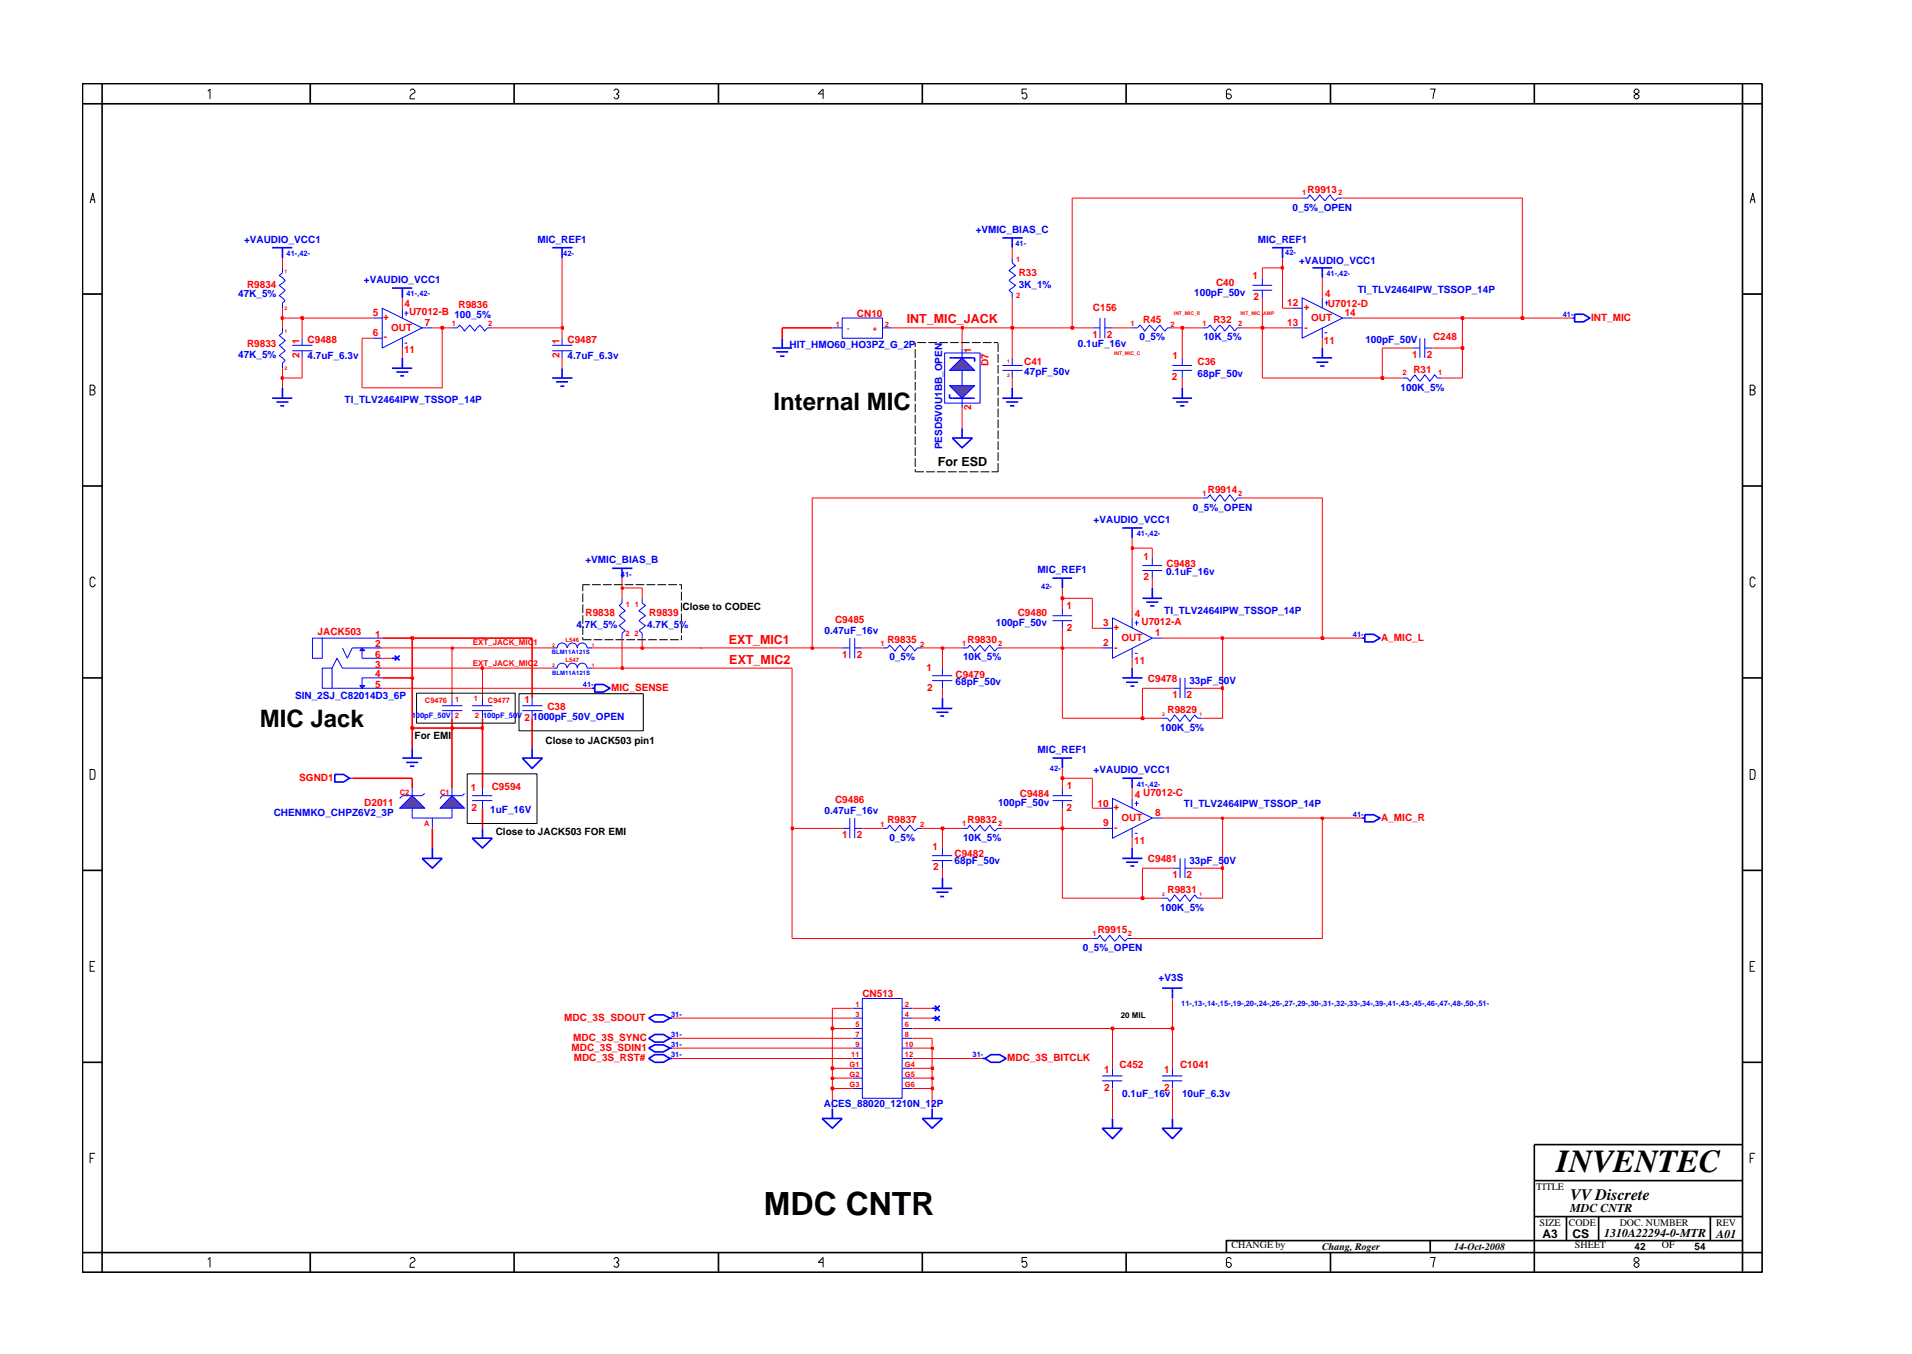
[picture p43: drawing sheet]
<svg xmlns="http://www.w3.org/2000/svg" width="297mm" height="210mm" viewBox="0 0 297 210" stroke-linecap="round" stroke-linejoin="round" font-family="sans-serif">
<defs><g id="words">
<g font-size="5">
<text x="241.8" y="182">INVENTEC</text>
<text x="118.7" y="188.7">MDC CNTR</text>
</g>
<g font-size="3.7">
<text x="120.2" y="63.6">Internal MIC</text>
<text x="40.4" y="112.9">MIC Jack</text>
</g>
<text font-size="2.5" x="244" y="186.3">VV Discrete</text>
<g font-size="1.9" fill="#f00">
<text x="140.9" y="50.1">INT_MIC_JACK</text>
<text x="113.2" y="100">EXT_MIC1</text>
<text x="113.3" y="103.1">EXT_MIC2</text>
</g>
<g font-size="1.9">
<text x="145.7" y="72.4">For ESD</text>
<text x="244" y="188.2">MDC CNTR</text>
<text x="239.6" y="192.2">A3</text>
<text x="244.3" y="192.3">CS</text>
<text x="249.2" y="192.1">1310A22294-0-MTR</text>
<text x="266.6" y="192.2">A01</text>
</g>
<g font-size="1.6" fill="#00f">
<text x="200.8" y="32.7">0_5%_OPEN</text>
<text x="37.9" y="37.7">+VAUDIO_VCC1</text>
<text x="83.5" y="37.7">MIC_REF1</text>
<text x="151.6" y="36.2">+VMIC_BIAS_C</text>
<text x="195.4" y="37.7">MIC_REF1</text>
<text x="201.8" y="41">+VAUDIO_VCC1</text>
<text x="37" y="46.2">47K_5%</text>
<text x="56.5" y="44">+VAUDIO_VCC1</text>
<text x="158.3" y="44.7">3K_1%</text>
<text x="185.5" y="46">100pF_50v</text>
<text x="210.9" y="45.5">TI_TLV2464IPW_TSSOP_14P</text>
<text x="167.5" y="53.9">0.1uF_16v</text>
<text x="177" y="52.9">0_5%</text>
<text x="187" y="52.9">10K_5%</text>
<text x="212.1" y="53.2">100pF_50V</text>
<text x="37" y="55.6">47K_5%</text>
<text x="47.8" y="55.8">4.7uF_6.3v</text>
<text x="88.2" y="55.8">4.7uF_6.3v</text>
<text x="122.6" y="54">HIT_HMO60_HO3PZ_G_2P</text>
<text x="159.1" y="58.2">47pF_50v</text>
<text x="186.1" y="58.6">68pF_50v</text>
<text x="53.5" y="62.5">TI_TLV2464IPW_TSSOP_14P</text>
<text x="217.6" y="60.6">100K_5%</text>
<text x="146.4" y="69.8" transform="rotate(-90 146.4 69.8)">PESD5V0U1BB_OPEN</text>
<text x="169.9" y="81.2">+VAUDIO_VCC1</text>
<text x="185.3" y="79.3">0_5%_OPEN</text>
<text x="91" y="87.4">+VMIC_BIAS_B</text>
<text x="161.2" y="89">MIC_REF1</text>
<text x="181.2" y="89.2">0.1uF_16v</text>
<text x="180.9" y="95.3">TI_TLV2464IPW_TSSOP_14P</text>
<text x="89.5" y="97.5">4.7K_5%</text>
<text x="100.5" y="97.5">4.7K_5%</text>
<text x="128.1" y="98.5">0.47uF_16v</text>
<text x="154.7" y="97.2">100pF_50v</text>
<text x="138.2" y="102.6">0_5%</text>
<text x="148.5" y="106.4">68pF_50v</text>
<text x="149.6" y="102.6">10K_5%</text>
<text x="184.8" y="106.3">33pF_50V</text>
<text x="45.8" y="108.6">SIN_2SJ_C82014D3_6P</text>
<text x="82.7" y="111.8">1000pF_50V_OPEN</text>
<text x="180.3" y="113.5">100K_5%</text>
<text x="161.2" y="117">MIC_REF1</text>
<text x="155.1" y="125.2">100pF_50v</text>
<text x="169.9" y="120.1">+VAUDIO_VCC1</text>
<text x="183.9" y="125.3">TI_TLV2464IPW_TSSOP_14P</text>
<text x="42.5" y="126.7">CHENMKO_CHPZ6V2_3P</text>
<text x="76.2" y="126.2">1uF_16V</text>
<text x="128.1" y="126.4">0.47uF_16v</text>
<text x="138.2" y="130.6">0_5%</text>
<text x="149.6" y="130.6">10K_5%</text>
<text x="148.3" y="134.1">68pF_50v</text>
<text x="184.8" y="134.2">33pF_50V</text>
<text x="180.3" y="141.4">100K_5%</text>
<text x="168.2" y="147.7">0_5%_OPEN</text>
<text x="180" y="152.3">+V3S</text>
<text x="128" y="171.9">ACES_88020_1210N_12P</text>
<text x="174.3" y="170.4">0.1uF_16v</text>
<text x="183.6" y="170.4">10uF_6.3v</text>
</g>
<g font-size="1.6" fill="#f00">
<text x="203.1" y="30">R9913</text>
<text x="38.4" y="44.6">R9834</text>
<text x="62.9" y="47.7">4</text>
<text x="71.2" y="47.9">R9836</text>
<text x="158.3" y="42.8">R33</text>
<text x="188.9" y="44.5">C40</text>
<text x="194.6" y="43.4">1</text>
<text x="194.8" y="46.7">2</text>
<text x="200" y="47.5">12</text>
<text x="205.9" y="46.2">4</text>
<text x="206.3" y="47.6">U7012-D</text>
<text x="38.4" y="54">R9833</text>
<text x="46.6" y="53.4" transform="rotate(-90 46.6 53.4)">1</text>
<text x="47.8" y="53.2">C9488</text>
<text x="57.9" y="49.1">5</text>
<text x="57.9" y="52.2">6</text>
<text x="59.5" y="49.6">+</text>
<text x="59.6" y="52.8">-</text>
<text x="60.8" y="51.4">OUT</text>
<text x="63.6" y="49">U7012-B 100_5%</text>
<text x="66" y="50.7">7</text>
<text x="86.9" y="53.4" transform="rotate(-90 86.9 53.4)">1</text>
<text x="88.2" y="53.2">C9487</text>
<text x="133.1" y="49.2">CN10</text>
<text x="169.7" y="52.5">1</text>
<text x="169.8" y="48.3">C156</text>
<text x="172" y="52.5">2</text>
<text x="177.6" y="50.2">R45</text>
<text x="188.5" y="50.2">R32</text>
<text x="200" y="50.7">13</text>
<text x="202.6" y="48.1">+</text>
<text x="202.6" y="51.3">-</text>
<text x="203.7" y="49.9">OUT</text>
<text x="205.7" y="53.4">11</text>
<text x="208.9" y="49.1">14</text>
<text x="222.6" y="52.8">C248</text>
<text x="247.2" y="49.8">INT_MIC</text>
<text x="46.6" y="55.6" transform="rotate(-90 46.6 55.6)">2</text>
<text x="62.8" y="54.9">11</text>
<text x="86.9" y="55.6" transform="rotate(-90 86.9 55.6)">2</text>
<text x="150.9" y="54.7" transform="rotate(-90 150.9 54.7)">1</text>
<text x="153.6" y="56.8" transform="rotate(-90 153.6 56.8)">D7</text>
<text x="159.1" y="56.6">C41</text>
<text x="182.1" y="58.9">2</text>
<text x="182.1" y="55.7">1</text>
<text x="186" y="56.7">C36</text>
<text x="219.4" y="55.6">1</text>
<text x="219.6" y="57.9">R31</text>
<text x="221.7" y="55.6">2</text>
<text x="150.9" y="63.6" transform="rotate(-90 150.9 63.6)">2</text>
<text x="187.6" y="76.6">R9914</text>
<text x="177.6" y="87">1</text>
<text x="181.2" y="88.1">C9483</text>
<text x="91" y="95.6">R9838</text>
<text x="100.9" y="95.6">R9839</text>
<text x="158.1" y="95.7">C9480</text>
<text x="165.7" y="94.6">1</text>
<text x="176.3" y="95.9">4</text>
<text x="177.7" y="90">2</text>
<text x="49.3" y="98.6">JACK503</text>
<text x="58.3" y="99">1</text>
<text x="58.3" y="100.5">2</text>
<text x="129.7" y="96.8">C9485</text>
<text x="137.9" y="99.9">R9835</text>
<text x="150.3" y="99.9">R9830</text>
<text x="165.7" y="98">2</text>
<text x="171.4" y="97.2">3</text>
<text x="171.4" y="100.4">2</text>
<text x="173" y="97.8">+</text>
<text x="173.1" y="101">-</text>
<text x="174.2" y="99.6">OUT</text>
<text x="177.3" y="97.1">U7012-A</text>
<text x="179.4" y="98.8">1</text>
<text x="214.6" y="99.5">A_MIC_L</text>
<text x="58.3" y="103.7">3</text>
<text x="58.3" y="105.2">4</text>
<text x="58.3" y="106.8">5</text>
<text x="58.3" y="102.1">6</text>
<text x="94.9" y="107.3">MIC_SENSE</text>
<text x="130.8" y="102.2">1</text>
<text x="133.1" y="102.2">2</text>
<text x="143.9" y="104.1">1</text>
<text x="144" y="107.3">2</text>
<text x="148.4" y="105.3">C9479</text>
<text x="176.2" y="103.1">11</text>
<text x="178.3" y="105.9">C9478</text>
<text x="81.5" y="109.2">1</text>
<text x="81.5" y="111.9">2</text>
<text x="85" y="110.3">C38</text>
<text x="181.4" y="110.8">R9829</text>
<text x="182.1" y="108.4">1</text>
<text x="184.3" y="108.4">2</text>
<text x="46.5" y="121.3">SGND1</text>
<text x="56.6" y="125.2">D2011</text>
<text x="73.2" y="122.8">1</text>
<text x="73.3" y="125.9">2</text>
<text x="76.4" y="122.6">C9594</text>
<text x="129.7" y="124.7">C9486</text>
<text x="158.4" y="123.7">C9484</text>
<text x="165.7" y="125.9">2</text>
<text x="165.7" y="122.5">1</text>
<text x="170.5" y="125.3">10</text>
<text x="173" y="125.8">+</text>
<text x="176.3" y="123.9">4 U7012-C</text>
<text x="130.8" y="130.2">1</text>
<text x="133.1" y="130.2">2</text>
<text x="137.9" y="127.9">R9837</text>
<text x="150.3" y="127.9">R9832</text>
<text x="171.4" y="128.3">9</text>
<text x="173.1" y="129">-</text>
<text x="174.2" y="127.5">OUT</text>
<text x="176.2" y="131">11</text>
<text x="179.4" y="126.8">8</text>
<text x="214.6" y="127.4">A_MIC_R</text>
<text x="144.9" y="132">1</text>
<text x="145" y="135.1">2</text>
<text x="148.3" y="133">C9482</text>
<text x="178.3" y="133.9">C9481</text>
<text x="182.1" y="136.3">1</text>
<text x="184.3" y="136.3">2</text>
<text x="181.4" y="138.7">R9831</text>
<text x="170.5" y="144.9">R9915</text>
<text x="134" y="154.8">CN513</text>
<text x="87.7" y="158.5">MDC_3S_SDOUT</text>
<text x="89" y="161.6">MDC_3S_SYNC</text>
<text x="88.8" y="163.2">MDC_3S_SDIN1</text>
<text x="89.1" y="164.8">MDC_3S_RST#</text>
<text x="156.5" y="164.8">MDC_3S_BITCLK</text>
<text x="171.5" y="166.7">1</text>
<text x="173.9" y="165.9">C452</text>
<text x="180.9" y="166.7">1</text>
<text x="183.3" y="165.9">C1041</text>
<text x="171.5" y="169.4">2</text>
<text x="180.9" y="169.4">2</text>
</g>
<g font-size="1.6">
<text x="106" y="94.8">Close to CODEC</text>
<text x="64.4" y="114.7">For EMI</text>
<text x="84.7" y="115.5">Close to JACK503 pin1</text>
<text x="77" y="129.7">Close to JACK503 FOR EMI</text>
<text x="238.7" y="184.8">TITLE</text>
<text x="239.2" y="190.4">SIZE</text>
<text x="243.7" y="190.4">CODE</text>
<text x="251.6" y="190.4">DOC. NUMBER</text>
<text x="266.6" y="190.4">REV</text>
<text x="191.3" y="193.9">CHANGE by</text>
<text x="205.4" y="194.1">Chang, Roger</text>
<text x="225.9" y="194.1">14-Oct-2008</text>
<text x="244.7" y="193.9">SHEET</text>
<text x="253.9" y="194.1">42</text>
<text x="258.2" y="193.9">OF</text>
<text x="263.3" y="194.1">54</text>
</g>
<g font-size="1.2" fill="#f00">
<text x="202.3" y="30.3">1</text>
<text x="207.9" y="30.3">2</text>
<text x="157.8" y="40.7">1</text>
<text x="157.8" y="46.3">2</text>
<text x="70.2" y="50.6">1</text>
<text x="75.8" y="50.6">2</text>
<text x="129.9" y="50.7">1</text>
<text x="131.6" y="51.3">-</text>
<text x="135.6" y="51.3">+</text>
<text x="137.4" y="50.7">2</text>
<text x="175.6" y="50.7">1</text>
<text x="181.8" y="50.8">2</text>
<text x="186.8" y="50.6">1</text>
<text x="192.3" y="50.6">2</text>
<text x="217.9" y="58.3">2</text>
<text x="223.4" y="58.3">1</text>
<text x="186.8" y="77">1</text>
<text x="192.3" y="77">2</text>
<text x="97.2" y="94.2">1</text>
<text x="98.6" y="94.2">1</text>
<text x="73.4" y="100.1">EXT_JACK_MIC1</text>
<text x="97.2" y="98.7">2</text>
<text x="98.6" y="98.7">2</text>
<text x="136.8" y="100.4">1</text>
<text x="143" y="100.5">2</text>
<text x="149.5" y="100.3">1</text>
<text x="155.1" y="100.3">2</text>
<text x="73.4" y="103.4">EXT_JACK_MIC2</text>
<text x="66" y="109.2">C9476</text>
<text x="70.7" y="108.9">1</text>
<text x="73.6" y="108.9">1</text>
<text x="73.8" y="111.5">2</text>
<text x="75.8" y="109.2">C9477</text>
<text x="62.1" y="123.4">C2</text>
<text x="68.4" y="123.4">C1</text>
<text x="65.9" y="128.2">A</text>
<text x="136.8" y="128.4">1</text>
<text x="143" y="128.5">2</text>
<text x="149.5" y="128.2">1</text>
<text x="155.1" y="128.2">2</text>
<text x="169.7" y="145.3">1</text>
<text x="175.2" y="145.3">2</text>
<text x="132.9" y="156.4">1</text>
<text x="132.9" y="157.9">3</text>
<text x="132.9" y="159.5">5</text>
<text x="132.9" y="161.1">7</text>
<text x="140.6" y="156.4">2</text>
<text x="140.6" y="157.9">4</text>
<text x="140.6" y="159.5">6</text>
<text x="140.6" y="161.1">8</text>
<text x="132" y="165.7">G1</text>
<text x="132" y="167.2">G2</text>
<text x="132.3" y="164.2">11</text>
<text x="132.9" y="162.6">9</text>
<text x="140.6" y="162.6">10</text>
<text x="140.6" y="164.2">12</text>
<text x="140.6" y="165.7">G4</text>
<text x="140.6" y="167.2">G5</text>
<text x="132" y="168.9">G3</text>
<text x="140.6" y="168.9">G6</text>
</g>
<g font-size="1.2" fill="#00f">
<text x="44.5" y="39.8">41-,42-</text>
<text x="87.5" y="39.8">42-</text>
<text x="157.8" y="38.2">41-</text>
<text x="199.7" y="39.6">42-</text>
<text x="63.1" y="45.9">41-,42-</text>
<text x="206.1" y="42.9">41-,42-</text>
<text x="242.8" y="49.2">41-</text>
<text x="176.6" y="83.3">41-,42-</text>
<text x="96.5" y="89.6">41-</text>
<text x="161.8" y="91.5">42-</text>
<text x="210.2" y="98.9">41-</text>
<text x="90.5" y="106.7">41-</text>
<text x="64" y="111.6">100pF_50V 2</text>
<text x="75" y="111.6">100pF_50V</text>
<text x="163.1" y="119.7">42-</text>
<text x="176.6" y="122.1">41-,42-</text>
<text x="210.2" y="126.9">41-</text>
<text x="104.3" y="157.9">31-</text>
<text x="104.3" y="161.1">31-</text>
<text x="183.5" y="156.2">11-,13-,14-,15-,19-,20-,24-,26-,27-,29-,30-,31-,32-,33-,34-,39-,41-,43-,45-,46-,47-,48-,50-,51-</text>
<text x="104.3" y="164.2">31-</text>
<text x="104.3" y="162.6">31-</text>
<text x="151.1" y="164.2">31-</text>
</g>
<text font-size="1.2" x="174.1" y="158.1">20 MIL</text>
<g font-size=".9" fill="#00f">
<text x="85.7" y="101.6">BLM11A121S</text>
<text x="85.8" y="104.8">BLM11A121S</text>
</g>
<g font-size=".9" fill="#f00">
<text x="87.9" y="99.7">L546</text>
<text x="87.9" y="102.8">L547</text>
</g>
<g font-size=".8" fill="#f00">
<text x="44.2" y="42.4">1</text>
<text x="44.2" y="48.2">2</text>
<text x="44.2" y="51.7">1</text>
<text x="182.4" y="48.9">INT_MIC_R</text>
<text x="192.7" y="48.9">INT_MIC_AMP</text>
<text x="44.2" y="57.5">2</text>
<text x="156.5" y="56.3">1</text>
<text x="156.5" y="58.5">2</text>
<text x="173.1" y="55.1">INT_MIC_C</text>
<text x="85.8" y="100.4">2</text>
<text x="92" y="100.4">1</text>
<text x="85.8" y="103.6">2</text>
<text x="92" y="103.6">1</text>
<text x="180.5" y="111.1">2</text>
<text x="186.4" y="111.1">1</text>
<text x="180.5" y="139.1">2</text>
<text x="186.4" y="139.1">1</text>
</g>
</g></defs>
<g fill="none" stroke="#00f" stroke-width=".16">
<path d="M45.4 53.6h3.1M45.4 54.5h3.1M46.9 52.5v1.1M46.9 54.5v1.1M70.2 50.9h.9l.3-.4 .8 .9 .8-.9 .8 .9 .7-.9 .8 .9 .4-.5h.8M85.8 53.6h3.1M85.8 54.5h3.1M87.3 52.5v1.1M87.3 54.5v1.1M175.9 50.9h.8l.4-.4 .7 .9 .8-.9 .8 .9 .8-.9 .8 .9 .4-.5h.7M48.5 99.1h1.6v3.1h-1.6zM50.1 99.1h9.3"/>
<path d="M99.8 92.9v.8l.5 .3-1 .9 1 .7-1 .8 1 .7-1 .8 .5 .4v.8M132 99.1v3.1M132.8 99.1v3.1M171.2 97.6h1.6M172.8 96l6.2 3.1-6.2 3.1zM175.9 96v1.6M176.3 96.7h.6M176.6 96.4v.7M179 99.1h1.5M50.1 103.7h1.5v3.2h-1.5zM51.6 106.9h7.8M51.6 103.7l.8-1.5 .8 1.5h6.2"/>
<path d="M53.2 100.6l.8 1.6 .7-1.6h4.7M56.2 100.6v1.6h3.2M59.4 105.3h-3.2v1.6M68.7 109.6h3.1M68.7 110.3h3.1M70.2 108.4v1.2M70.2 110.3v1.2M81.1 109.6h3.2M81.1 110.3h3.2M82.7 108.4v1.2M82.7 110.3v1.2M85.8 100.6h.8a.76 .76 0 0 1 .7-.7 .76 .76 0 0 1 .8 .7"/>
<path d="M88.2 100.6a.76 .76 0 0 1 .7-.7 .76 .76 0 0 1 .8 .7 .76 .76 0 0 1 .8-.7 .76 .76 0 0 1 .7 .7h.8M108.7 100.6h.4M130.8 100.6h1.2M132.8 100.6h1.2M171.2 100.6h1.6M175.9 100.6v1.6M176.3 101.5h.4M182.1 106.9h1.2M183.3 105.3v3.1M184.1 106.9h1.1M184.1 105.3v3.1M54.3 120.8h.4"/>
<path d="M73.3 124.3h3.2M73.3 123.6h3.2M75 122.4v1.2M75 124.3v1.2M171.2 128.6h1.6M171.2 125.5h1.6M172.8 124l6.2 3-6.2 3.2zM175.9 124v1.5M175.9 128.6v1.6M176.3 124.7h.6M176.3 129.4h.4M176.6 124.4v.8"/>
<path d="M179 127h1.5M182.1 134.8h1.2M183.3 133.3v3M184.1 133.3v3M184.1 134.8h1.1"/>
</g>
<g fill="none" stroke="#00f" stroke-width=".25">
<path d="M42.3 38.5h3.1M43.9 38.5v1.6M203.9 55.6h3.1M203.9 41.6h3.1M204.5 56.2h1.9M205.1 56.8h.7M205.4 54v1.6M205.4 41.6v1.5M95.1 88.3h3.1M96.6 88.3v1.5M60.9 102.2h.9M61.3 101.8l.8 .8"/>
<path d="M62.1 101.8l-.8 .8M81.1 117.7h3.2l-1.6 1.6zM82.7 116.2v1.5M92 106.9h.4M92.4 106.3h1.4l1 .6-1 .6h-1.4zM52 120.3h1.4l.9 .5-.9 .6h-1.4zM65.6 133.3h3.1l-1.5 1.5zM67.2 131.7v1.6M73.3 130.2h3.2l-1.5 1.5zM75 128.6v1.6M144.8 138h3.1M145.5 138.5h1.8"/>
<path d="M146.1 139.2h.6M146.4 136.3v1.7M174.4 120.8h3.1M175.9 120.8v1.6M100.8 161.2l.9-.6h1.4l1 .6-1 .6h-1.4zM100.8 164.4l.9-.6h1.4l1 .6-1 .6h-1.4zM104.1 161.2h.3M104.1 164.4h.3M127.7 173.7h3.1l-1.5 1.5zM129.3 172.2v1.5M143.3 173.7h3.1l-1.6 1.5zM144.8 172.2v1.5"/>
<path d="M152.6 164.4h.4M153 164.4l1-.6h1.3l1 .6-1 .6h-1.3z"/>
</g>
<path d="M56.2 100.6l.5 .4h-.8z" fill="#3c3cc8"/>
<path d="M56.2 100.6l.5 .4h-.8z" fill="none" stroke="#00f" stroke-width=".16"/>
<path d="M55.9 106.5h.8l-.5 .4z" fill="#3c3cc8"/>
<g fill="none" stroke="#00f" stroke-width=".16">
<path d="M129.3 50.9h1.5M130.8 49.4h6.3v3.1h-6.3zM137.1 50.9h1.5M200.8 47.9h1.5M200.8 50.9h1.5M202.3 46.3l6.3 3.1-6.3 3.1zM205.4 46.3v1.6M205.4 50.9v1.6M205.8 51.7h.4M205.9 47h.5M206.1 46.7v.7M208.6 49.4h1.5"/>
<path d="M177.5 87.8h3M177.5 88.6h3M179 86.6v1.2M179 88.6v1.2M55.9 106.5h.8l-.5 .4zM73.3 110.3h3.2M73.3 109.6h3.2M75 108.4v1.2M75 110.3v1.2M85.8 103.7h.8a.76 .76 0 0 1 .7-.7 .76 .76 0 0 1 .8 .7M88.2 103.7a.76 .76 0 0 1 .7-.7 .76 .76 0 0 1 .8 .7 .76 .76 0 0 1 .8-.7 .76 .76 0 0 1 .7 .7h.8M137.1 100.6h.8l.3-.4 .9 .9 .7-.9 .8 .9 .7-.9 .8 .9 .4-.5h.8"/>
<path d="M144.8 105.7h3.1M144.8 104.9h3.1M146.4 103.7v1.2M146.4 105.7v1.2M180.5 111.5h.9l.3 .5 .8-1 .8 1 .8-1 .8 1 .7-1 .4 .5h.8M149.5 128.6h.8l.4-.5 .7 1 .9-1 .7 1 .8-1 .7 1 .5-.5h.7M169.7 145.7h.8l.4-.5 .7 1 .8-1 .8 1 .7-1 .9 1 .3-.5h.8"/>
</g>
<g fill="none" stroke="#00f" stroke-width=".25">
<path d="M155.7 36.9h3.2M157.3 36.9v1.6M60.9 57.2h3.1M61.6 57.8h1.8M62.2 58.4h.6M62.5 55.6v1.6M42.3 61.8h3.1M43 62.4h1.8M43.5 63h.6M43.9 60.2v1.6M147.9 68h3.2l-1.6 1.5zM149.5 66.5v1.5"/>
<path d="M163.5 89.8h3.1M165 89.8v1.5M177.5 92.9h3M178.1 93.5h1.8M178.7 94.1h.7M179 91.3v1.6M211.6 99.1h.4M212 98.5h1.4l1 .6-1 .6h-1.4zM62.5 117.7h3.1M63.1 118.4h1.9M63.7 119h.7M64 116.2v1.5"/>
<path d="M180.5 153.4h3.2M182.1 153.4v1.7M180.5 175.2h3.2l-1.6 1.6zM182.1 173.7v1.5"/>
</g>
<path d="M147.5 59.9h3.9l-1.9 1.9z" fill="#3c3cc8"/>
<path d="M147.5 59.9h3.9l-1.9 1.9z" fill="none" stroke="#00f" stroke-width=".16"/>
<path d="M147.5 57.5l2-1.9 1.9 1.9z" fill="#3c3cc8"/>
<g fill="none" stroke="#00f" stroke-width=".16">
<path d="M202.3 30.8h.8l.4-.5 .7 .9 .8-.9 .9 .9 .7-.9 .8 .9 .4-.4h.8M43.9 41.6v.8l-.5 .4 .9 .7-.9 .8 .9 .8-.9 .8 .9 .8-.4 .3v.9M146.8 54.8h5.5v7.8h-5.5zM147.5 57.5l2-1.9 1.9 1.9zM149.5 54v1.6M149.5 57.5v2.4M155.7 56.8h3.2M155.7 57.5h3.2M157.3 40.1v.7l.5 .5-1.1 .7 1.1 .8-1.1 .7 1.1 .8-1.1 .8 .6 .4v.8M157.3 55.6v1.2M157.3 57.5v1.2M169.7 50.9h1.2"/>
<path d="M170.9 49.4v3.1M171.6 50.9h1.2M171.6 49.4v3.1M182.1 56.8h3.1M182.1 57.5h3.1M183.7 55.6v1.2M183.7 57.5v1.2M186.8 50.9h.8l.4-.4 .8 .9 .7-.9 .8 .9 .7-.9 .8 .9 .4-.5h.8M194.6 44.3h3M194.6 45.1h3M196.1 43.1v1.2M196.1 45.1v1.2"/>
<path d="M217.9 58.7h.7l.5 .5 .7-1 .8 1 .7-1 .8 1 .8-1 .4 .5h.8M219.4 54h1.2M220.6 52.5v3.1M221.3 54h1.2M221.3 52.5v3.1M149.5 61.8v1.6M96.6 92.9v.8l-.4 .3 .9 .9-.9 .7 .9 .8-.9 .7 .9 .8-.5 .4v.8M163.5 95.6h3.1M163.5 96.4h3.1M165 94.4v1.2M165 96.4v1.2M149.5 100.6h.8l.4-.4 .7 .9 .9-.9 .7 .9 .8-.9 .7 .9 .5-.5h.7"/>
<path d="M70.2 122.4v1.2M70.2 125.5v1.5M72.2 123.2l-.4 .4h-3.1l-.3 .4M130.8 128.6h1.2M132 127v3.2M132.8 128.6h1.2M132.8 127v3.2M137.1 128.6h.8l.3-.5 .9 1 .7-1 .8 1 .7-1 .8 1 .4-.5h.8M144.8 133.6h3.1M144.8 132.9h3.1M146.4 131.7v1.2M146.4 133.6v1.2"/>
<path d="M163.5 123.6h3.1M163.5 124.3h3.1M165 122.4v1.2M165 124.3v1.2M180.5 139.5h.9l.3 .5 .8-1 .8 1 .8-1 .8 1 .7-1 .4 .5h.8M132.4 158.1h1.6M132.4 156.6h1.6M132.4 159.7h1.6M134 155.1h6.2v15.4h-6.2zM140.2 156.6h1.6M140.2 159.7h1.6M140.2 158.1h1.6"/>
<path d="M132.4 161.2h1.6M132.4 164.4h1.6M132.4 167.4h1.6M132.4 162.8h1.6M132.4 165.9h1.6M132.4 169h1.6M140.2 162.8h1.6M140.2 169h1.6M140.2 161.2h1.6M140.2 164.4h1.6M140.2 165.9h1.6M140.2 167.4h1.6"/>
<path d="M171.2 167.8h3.2M171.2 167.1h3.2M172.8 165.9v1.2M172.8 167.8v1.2M180.5 167.8h3.2M180.5 167.1h3.2M182.1 165.9v1.2M182.1 167.8v1.2"/>
</g>
<g fill="none" stroke="#00f" stroke-width=".25">
<path d="M85.8 38.5h3.1M87.3 38.5v1.6M197.6 38.5h3.2M199.2 38.5v1.6M85.8 58.7h3.1M86.4 59.3h1.9M87.1 60h.6M87.3 57.2v1.5M120 54h3M120.6 54.6h1.9M121.2 55.3h.7M121.5 52.5v1.5"/>
<path d="M147.5 55.6h3.9v.6M244.3 49.4h.3M244.6 48.8h1.4l1 .6-1 .6h-1.4zM147.5 61.2v.6h3.9M155.7 61.8h3.2M156.3 62.4h1.9M156.9 63h.7M157.3 60.2v1.6M182.1 61.8h3.1M182.7 62.4h1.9M183.3 63h.7M183.7 60.2v1.6"/>
<path d="M174.4 82h3.1M175.9 82v1.6M144.8 110h3.1M145.5 110.6h1.8M146.1 111.2h.6M146.4 108.4v1.6M163.5 117.7h3.1M165 117.7v1.6M211.6 127h.4M212 126.5h1.4l1 .5-1 .6h-1.4zM144.8 158.1h.9M144.8 156.6h.9"/>
<path d="M145.2 157.8l.8 .7M145.2 156.2l.8 .8M146 157.8l-.8 .7M146 156.2l-.8 .8M100.8 162.8l.9-.6h1.4l1 .6-1 .6h-1.4zM104.1 162.8h.3M171.2 175.2h3.2l-1.6 1.6zM172.8 173.7v1.5"/>
</g>
<path d="M70.2 123.6l2 1.9h-3.8z" fill="#3c3cc8"/>
<path d="M64 122.4v1.2M64 125.5v1.5M66 123.2l-.4 .4h-3.1l-.4 .4M70.2 123.6l2 1.9h-3.8z" fill="none" stroke="#00f" stroke-width=".16"/>
<path d="M62.1 125.5l1.9-1.9 2 1.9z" fill="#3c3cc8"/>
<g fill="none" stroke="#00f" stroke-width=".16">
<path d="M43.9 50.9v.8l-.5 .4 .9 .8-.9 .7 .9 .9-.9 .7 .9 .8-.4 .3v.9M57.9 49.4h1.5M57.9 52.5h1.5M59.4 47.9l6.2 3-6.2 3.1zM62.5 47.9v1.5M62.5 52.5v1.5M62.9 53.3h.4M62.9 48.6h.5M63.1 48.3v.8M65.6 50.9h1.6M186.8 77.3h.8l.4-.5 .8 1 .7-1 .8 1 .7-1 .8 1 .4-.5h.8M62.1 125.5l1.9-1.9 2 1.9z"/>
<path d="M64 127h6.2M67.2 127v1.6"/>
</g>
<path d="M60.9 44.7h3.1M62.5 44.7v1.6M174.4 105.3h3.1M174.9 105.9h1.9M175.6 106.5h.6M175.9 103.7v1.6M174.4 133.3h3.1M174.9 133.9h1.9M175.6 134.5h.6M175.9 131.7v1.6M100.8 158.1l.9-.5h1.4l1 .5-1 .6h-1.4zM104.1 158.1h.3" fill="none" stroke="#00f" stroke-width=".25"/>
<path d="M129.3 169v3.2M144.8 169v3.2M172.8 169v4.7M182.1 169v4.7" fill="none" stroke="#f00" stroke-width=".16"/>
<path d="M129.1 168.9h.4v.3h-.4z" fill="#8e2323"/>
<path d="M129.1 168.9h.4v.3h-.4z" fill="none" stroke="#f00" stroke-width=".25"/>
<path d="M129.3 167.4v1.6h3.1M141.8 169h3" fill="none" stroke="#f00" stroke-width=".16"/>
<path d="M144.7 168.9h.3v.3h-.3z" fill="#8e2323"/>
<path d="M144.7 168.9h.3v.3h-.3z" fill="none" stroke="#f00" stroke-width=".25"/>
<path d="M144.8 167.4v1.6" fill="none" stroke="#f00" stroke-width=".16"/>
<path d="M129.1 167.3h.4v.3h-.4z" fill="#8e2323"/>
<path d="M129.1 167.3h.4v.3h-.4z" fill="none" stroke="#f00" stroke-width=".25"/>
<path d="M129.3 165.9v1.5h3.1M141.8 167.4h3" fill="none" stroke="#f00" stroke-width=".16"/>
<path d="M144.7 167.3h.3v.3h-.3z" fill="#8e2323"/>
<path d="M144.7 167.3h.3v.3h-.3z" fill="none" stroke="#f00" stroke-width=".25"/>
<path d="M144.8 165.9v1.5" fill="none" stroke="#f00" stroke-width=".16"/>
<path d="M129.1 165.7h.4v.4h-.4z" fill="#8e2323"/>
<path d="M129.1 165.7h.4v.4h-.4z" fill="none" stroke="#f00" stroke-width=".25"/>
<path d="M129.3 159.7v6.2h3.1M141.8 165.9h3" fill="none" stroke="#f00" stroke-width=".16"/>
<path d="M144.7 165.7h.3v.4h-.3z" fill="#8e2323"/>
<path d="M144.7 165.7h.3v.4h-.3z" fill="none" stroke="#f00" stroke-width=".25"/>
<path d="M172.8 159.7v6.2M182.1 159.7v6.2M104.4 164.4h28M104.4 162.8h28M141.8 162.8h3v3.1M141.8 164.4h10.8" fill="none" stroke="#f00" stroke-width=".16"/>
<path d="M144.7 162.7h.3v.2h-.3z" fill="#8e2323"/>
<path d="M144.7 162.7h.3v.2h-.3z" fill="none" stroke="#f00" stroke-width=".25"/>
<path d="M104.4 161.2h28M141.8 161.2h3v1.6" fill="none" stroke="#f00" stroke-width=".16"/>
<path d="M129.1 159.5h.4v.4h-.4z" fill="#8e2323"/>
<path d="M129.1 159.5h.4v.4h-.4z" fill="none" stroke="#f00" stroke-width=".25"/>
<path d="M129.3 156.6v3.1h3.1M141.8 159.7h31" fill="none" stroke="#f00" stroke-width=".16"/>
<path d="M172.7 159.5h.3v.4h-.3z" fill="#8e2323"/>
<path d="M172.7 159.5h.3v.4h-.3z" fill="none" stroke="#f00" stroke-width=".25"/>
<path d="M172.8 159.7h9.3" fill="none" stroke="#f00" stroke-width=".16"/>
<path d="M182 159.5h.3v.4h-.3z" fill="#8e2323"/>
<path d="M182 159.5h.3v.4h-.3z" fill="none" stroke="#f00" stroke-width=".25"/>
<path d="M123 128.6v17.1h46.7M165 128.6v10.9h12.5M205.4 127v18.7h-29.5M104.4 158.1h28M129.3 156.6h3.1M141.8 158.1h3M141.8 156.6h3M182.1 155.1v4.6" fill="none" stroke="#f00" stroke-width=".16"/>
<path d="M177.3 139.3h.4v.3h-.4z" fill="#8e2323"/>
<path d="M177.3 139.3h.4v.3h-.4z" fill="none" stroke="#f00" stroke-width=".25"/>
<path d="M146.4 134.8v1.5M182.1 134.8h-4.6v4.7h3M185.2 134.8h4.7v4.7h-3.1" fill="none" stroke="#f00" stroke-width=".16"/>
<path d="M189.8 134.6h.2v.4h-.2z" fill="#8e2323"/>
<path d="M67.2 128.6v3.1M75 125.5v3.1M189.8 134.6h.2v.4h-.2z" fill="none" stroke="#f00" stroke-width=".25"/>
<path d="M146.4 128.6v3.1M175.9 130.2v1.5M189.9 127v7.8" fill="none" stroke="#f00" stroke-width=".16"/>
<path d="M123 128.5h.2v.3h-.2z" fill="#8e2323"/>
<path d="M123 128.5h.2v.3h-.2z" fill="none" stroke="#f00" stroke-width=".25"/>
<path d="M123 103.7v24.9h7.8M134 128.6h3.1M143.3 128.6h3.1" fill="none" stroke="#f00" stroke-width=".16"/>
<path d="M146.2 128.5h.4v.3h-.4z" fill="#8e2323"/>
<path d="M146.2 128.5h.4v.3h-.4z" fill="none" stroke="#f00" stroke-width=".25"/>
<path d="M146.4 128.6h3.1M155.7 128.6h9.3" fill="none" stroke="#f00" stroke-width=".16"/>
<path d="M164.9 128.5h.3v.3h-.3z" fill="#8e2323"/>
<path d="M164.9 128.5h.3v.3h-.3z" fill="none" stroke="#f00" stroke-width=".25"/>
<path d="M165 125.5v3.1h6.2M180.5 127h9.4" fill="none" stroke="#f00" stroke-width=".16"/>
<path d="M189.8 126.9h.2v.3h-.2z" fill="#8e2323"/>
<path d="M189.8 126.9h.2v.3h-.2z" fill="none" stroke="#f00" stroke-width=".25"/>
<path d="M189.9 127h15.5" fill="none" stroke="#f00" stroke-width=".16"/>
<path d="M205.3 126.9h.3v.3h-.3z" fill="#8e2323"/>
<path d="M70.2 113.1v9.3M75 113.1v9.3M54.7 120.8h9.3v1.6M205.3 126.9h.3v.3h-.3z" fill="none" stroke="#f00" stroke-width=".25"/>
<path d="M165 120.8v1.6M169.7 120.8v4.7h1.5M175.9 122.4v1.6M205.4 127h6.2" fill="none" stroke="#f00" stroke-width=".16"/>
<path d="M164.9 120.7h.3v.3h-.3z" fill="#8e2323"/>
<path d="M64 113.1v3.1M82.7 111.5v4.7M164.9 120.7h.3v.3h-.3z" fill="none" stroke="#f00" stroke-width=".25"/>
<path d="M165 119.3v1.5h4.7" fill="none" stroke="#f00" stroke-width=".16"/>
<path d="M63.9 112.9h.3v.3h-.3z" fill="#8e2323"/>
<path d="M63.9 112.9h.3v.3h-.3zM64 105.3v7.8h6.2" fill="none" stroke="#f00" stroke-width=".25"/>
<path d="M70.1 112.9h.3v.3h-.3z" fill="#8e2323"/>
<path d="M70.1 112.9h.3v.3h-.3zM70.2 111.5v1.6h4.8" fill="none" stroke="#f00" stroke-width=".25"/>
<path d="M74.8 112.9h.2v.3h-.2z" fill="#8e2323"/>
<path d="M74.8 112.9h.2v.3h-.2zM75 111.5v1.6" fill="none" stroke="#f00" stroke-width=".25"/>
<path d="M165 100.6v10.9h12.5" fill="none" stroke="#f00" stroke-width=".16"/>
<path d="M177.3 111.4h.4v.3h-.4z" fill="#8e2323"/>
<path d="M82.7 99.1v9.3M177.3 111.4h.4v.3h-.4z" fill="none" stroke="#f00" stroke-width=".25"/>
<path d="M59.4 106.9h32.6M70.2 100.6v7.8M75 103.7v4.7M146.4 106.9v1.5M182.1 106.9h-4.6v4.6h3M185.2 106.9h4.7v4.6h-3.1" fill="none" stroke="#f00" stroke-width=".16"/>
<path d="M189.8 106.7h.2v.3h-.2z" fill="#8e2323"/>
<path d="M59.4 105.3h4.6M189.8 106.7h.2v.3h-.2z" fill="none" stroke="#f00" stroke-width=".25"/>
<path d="M189.9 99.1v7.8" fill="none" stroke="#f00" stroke-width=".16"/>
<path d="M63.9 105.2h.3v.2h-.3z" fill="#8e2323"/>
<path d="M64 99.1v6.2M63.9 105.2h.3v.2h-.3z" fill="none" stroke="#f00" stroke-width=".25"/>
<path d="M59.4 103.7h15.6" fill="none" stroke="#f00" stroke-width=".16"/>
<path d="M74.8 103.6h.2v.3h-.2z" fill="#8e2323"/>
<path d="M74.8 103.6h.2v.3h-.2z" fill="none" stroke="#f00" stroke-width=".25"/>
<path d="M75 103.7h10.8M92 103.7h4.6" fill="none" stroke="#f00" stroke-width=".16"/>
<path d="M96.5 103.6h.3v.3h-.3z" fill="#8e2323"/>
<path d="M96.5 103.6h.3v.3h-.3z" fill="none" stroke="#f00" stroke-width=".25"/>
<path d="M96.6 99.1v4.6h26.4M59.4 100.6h10.8M59.4 102.2h1.5M146.4 100.6v3.1M175.9 102.2v1.5" fill="none" stroke="#f00" stroke-width=".16"/>
<path d="M70.1 100.5h.3v.3h-.3z" fill="#8e2323"/>
<path d="M70.1 100.5h.3v.3h-.3z" fill="none" stroke="#f00" stroke-width=".25"/>
<path d="M70.2 100.6h15.6M92 100.6h7.8" fill="none" stroke="#f00" stroke-width=".16"/>
<path d="M99.6 100.5h.3v.3h-.3z" fill="#8e2323"/>
<path d="M99.6 100.5h.3v.3h-.3z" fill="none" stroke="#f00" stroke-width=".25"/>
<path d="M99.8 99.1v1.5h26.4" fill="none" stroke="#f00" stroke-width=".16"/>
<path d="M126 100.5h.4v.3h-.4z" fill="#8e2323"/>
<path d="M126 100.5h.4v.3h-.4z" fill="none" stroke="#f00" stroke-width=".25"/>
<path d="M126.2 77.3v23.3h4.6M134 100.6h3.1M143.3 100.6h3.1" fill="none" stroke="#f00" stroke-width=".16"/>
<path d="M146.2 100.5h.4v.3h-.4z" fill="#8e2323"/>
<path d="M146.2 100.5h.4v.3h-.4z" fill="none" stroke="#f00" stroke-width=".25"/>
<path d="M146.4 100.6h3.1M155.7 100.6h9.3" fill="none" stroke="#f00" stroke-width=".16"/>
<path d="M164.9 100.5h.3v.3h-.3z" fill="#8e2323"/>
<path d="M59.4 99.1h4.6M164.9 100.5h.3v.3h-.3z" fill="none" stroke="#f00" stroke-width=".25"/>
<path d="M165 97.6v3h6.2" fill="none" stroke="#f00" stroke-width=".16"/>
<path d="M63.9 98.9h.3v.4h-.3z" fill="#8e2323"/>
<path d="M63.9 98.9h.3v.4h-.3zM64 99.1h18.7" fill="none" stroke="#f00" stroke-width=".25"/>
<path d="M180.5 99.1h9.4" fill="none" stroke="#f00" stroke-width=".16"/>
<path d="M189.8 98.9h.2v.4h-.2z" fill="#8e2323"/>
<path d="M189.8 98.9h.2v.4h-.2z" fill="none" stroke="#f00" stroke-width=".25"/>
<path d="M189.9 99.1h15.5" fill="none" stroke="#f00" stroke-width=".16"/>
<path d="M205.3 98.9h.3v.4h-.3z" fill="#8e2323"/>
<path d="M205.3 98.9h.3v.4h-.3z" fill="none" stroke="#f00" stroke-width=".25"/>
<path d="M205.4 77.3v21.8h6.2M96.6 91.3v1.6M99.8 91.3v1.6M165 92.9v1.5M169.7 92.9v4.7h1.5M175.9 85.1v10.9" fill="none" stroke="#f00" stroke-width=".16"/>
<path d="M164.9 92.7h.3v.4h-.3z" fill="#8e2323"/>
<path d="M164.9 92.7h.3v.4h-.3z" fill="none" stroke="#f00" stroke-width=".25"/>
<path d="M165 91.3v1.6h4.7" fill="none" stroke="#f00" stroke-width=".16"/>
<path d="M96.5 91.2h.3v.3h-.3z" fill="#8e2323"/>
<path d="M96.5 91.2h.3v.3h-.3z" fill="none" stroke="#f00" stroke-width=".25"/>
<path d="M96.6 89.8v1.5h3.2M179 85.1v1.5M179 89.8v1.5" fill="none" stroke="#f00" stroke-width=".16"/>
<path d="M175.8 84.9h.3v.4h-.3z" fill="#8e2323"/>
<path d="M175.8 84.9h.3v.4h-.3z" fill="none" stroke="#f00" stroke-width=".25"/>
<path d="M43.9 58.7v1.5M68.7 50.9v9.3h-12.5v-7.7M157.3 58.7v1.5M183.7 58.7v1.5M126.2 77.3h60.6M149.5 63.4v3.1M193 77.3h12.4M175.9 83.6v1.5h3.1" fill="none" stroke="#f00" stroke-width=".16"/>
<path d="M43.7 58.5h.3v.4h-.3z" fill="#8e2323"/>
<path d="M43.7 58.5h.3v.4h-.3z" fill="none" stroke="#f00" stroke-width=".25"/>
<path d="M46.9 55.6v3.1h-3v-1.5M196.1 50.9v7.8h18.6" fill="none" stroke="#f00" stroke-width=".16"/>
<path d="M214.6 58.5h.3v.4h-.3z" fill="#8e2323"/>
<path d="M214.6 58.5h.3v.4h-.3z" fill="none" stroke="#f00" stroke-width=".25"/>
<path d="M62.5 54v1.6M87.3 55.6v1.6M149.5 50.9v3.1M157.3 50.9v4.7M183.7 50.9v4.7M205.4 52.5v1.5M219.4 54h-4.7v4.7h3.2M222.5 54h4.7v4.7h-3.1" fill="none" stroke="#f00" stroke-width=".16"/>
<path d="M227 53.9h.4v.3h-.4z" fill="#8e2323"/>
<path d="M121.5 50.9v1.6M227 53.9h.4v.3h-.4z" fill="none" stroke="#f00" stroke-width=".25"/>
<path d="M43.9 49.4v1.5M46.9 49.4v3.1M56.2 52.5h1.7M67.2 50.9h1.5M87.3 50.9v1.6M227.2 49.4v4.6" fill="none" stroke="#f00" stroke-width=".16"/>
<path d="M68.5 50.7h.4v.4h-.4z" fill="#8e2323"/>
<path d="M68.5 50.7h.4v.4h-.4z" fill="none" stroke="#f00" stroke-width=".25"/>
<path d="M68.7 50.9h1.5M76.5 50.9h10.8" fill="none" stroke="#f00" stroke-width=".16"/>
<path d="M87.2 50.7h.3v.4h-.3z" fill="#8e2323"/>
<path d="M87.2 50.7h.3v.4h-.3zM121.5 50.9h7.8" fill="none" stroke="#f00" stroke-width=".25"/>
<path d="M87.3 40.1v10.8M138.6 50.9h10.9" fill="none" stroke="#f00" stroke-width=".16"/>
<path d="M149.4 50.7h.2v.4h-.2z" fill="#8e2323"/>
<path d="M149.4 50.7h.2v.4h-.2z" fill="none" stroke="#f00" stroke-width=".25"/>
<path d="M149.5 50.9h7.8" fill="none" stroke="#f00" stroke-width=".16"/>
<path d="M157.1 50.7h.3v.4h-.3z" fill="#8e2323"/>
<path d="M157.1 50.7h.3v.4h-.3z" fill="none" stroke="#f00" stroke-width=".25"/>
<path d="M157.3 46.3v4.6h9.3" fill="none" stroke="#f00" stroke-width=".16"/>
<path d="M166.4 50.7h.3v.4h-.3z" fill="#8e2323"/>
<path d="M166.4 50.7h.3v.4h-.3z" fill="none" stroke="#f00" stroke-width=".25"/>
<path d="M166.6 30.8v20.1h3.1M172.8 50.9h3.1M182.1 50.9h1.6" fill="none" stroke="#f00" stroke-width=".16"/>
<path d="M183.5 50.7h.3v.4h-.3z" fill="#8e2323"/>
<path d="M183.5 50.7h.3v.4h-.3z" fill="none" stroke="#f00" stroke-width=".25"/>
<path d="M183.7 50.9h3.1M193 50.9h3.1" fill="none" stroke="#f00" stroke-width=".16"/>
<path d="M195.9 50.7h.4v.4h-.4z" fill="#8e2323"/>
<path d="M195.9 50.7h.4v.4h-.4z" fill="none" stroke="#f00" stroke-width=".25"/>
<path d="M196.1 46.3v4.6h4.7" fill="none" stroke="#f00" stroke-width=".16"/>
<path d="M43.7 49.2h.3v.4h-.3z" fill="#8e2323"/>
<path d="M43.7 49.2h.3v.4h-.3z" fill="none" stroke="#f00" stroke-width=".25"/>
<path d="M43.9 47.9v1.5h3" fill="none" stroke="#f00" stroke-width=".16"/>
<path d="M46.8 49.2h.3v.4h-.3z" fill="#8e2323"/>
<path d="M46.8 49.2h.3v.4h-.3z" fill="none" stroke="#f00" stroke-width=".25"/>
<path d="M46.9 49.4h11M210.1 49.4h17.1" fill="none" stroke="#f00" stroke-width=".16"/>
<path d="M227 49.2h.4v.4h-.4z" fill="#8e2323"/>
<path d="M227 49.2h.4v.4h-.4z" fill="none" stroke="#f00" stroke-width=".25"/>
<path d="M227.2 49.4h9.3" fill="none" stroke="#f00" stroke-width=".16"/>
<path d="M236.3 49.2h.4v.4h-.4z" fill="#8e2323"/>
<path d="M236.3 49.2h.4v.4h-.4z" fill="none" stroke="#f00" stroke-width=".25"/>
<path d="M236.5 30.8v18.6h7.8M43.9 40.1v1.5M62.5 46.3v1.6M196.1 43.1v-1.5h3.1v6.3h1.6M205.4 43.1v3.2" fill="none" stroke="#f00" stroke-width=".16"/>
<path d="M199.1 41.4h.2v.4h-.2z" fill="#8e2323"/>
<path d="M199.1 41.4h.2v.4h-.2z" fill="none" stroke="#f00" stroke-width=".25"/>
<path d="M157.3 38.5v1.6M166.6 30.8h35.7M208.6 30.8h27.9M199.2 40.1v1.5" fill="none" stroke="#f00" stroke-width=".16"/>
<g fill="none" stroke="#000" stroke-width=".25">
<path d="M12.8 13h261v184.6h-261zM15.9 13v184.6M48.2 13v3.1M79.9 13v3.1M111.6 13v3.1M143.3 13v3.1M174.9 13v3.1M206.7 13v3.1M238.4 13v3.1M270.7 13v184.6M273.8 16.1h-261M12.8 45.7h3.1"/>
<path d="M270.7 45.7h3.1M12.8 75.5h3.1M270.7 75.5h3.1M12.8 105.3h3.1M270.7 105.3h3.1M12.8 135.2h3.1M270.7 135.2h3.1M12.8 165h3.1M270.7 177.7h-32.3v19.9M270.7 165h3.1M48.2 194.5v3.1M79.9 194.5v3.1"/>
<path d="M111.6 194.5v3.1M143.3 194.5v3.1M174.9 194.5v3.1M206.7 194.5v3.1M222.2 192.6v1.9M238.4 183.3h32.3M238.4 188.9h32.3M243.4 188.9v3.7M248.4 188.9v3.7M265.7 188.9v3.7M270.7 192.6h-80.2v1.9M273.8 194.5h-261"/>
</g>
<g fill="none" stroke="#000" stroke-width=".16">
<path d="M32.3 14.2l.3-.4v1.6M63.7 14.1l.3-.3h.2l.3 .3v.2l-.7 .5-.1 .6h.8M95.4 14.1l.2-.3h.3l.2 .3v.2l-.3 .3 .3 .2v.3l-.2 .3h-.3l-.2-.3M127.9 14.6h-.8l.8-.8v1.6M159.5 13.8h-.7v.8l.2-.2a.5 .5 0 0 1 .5 .7l-.2 .3h-.3l-.2-.3M191.3 14.1l-.3-.3h-.2l-.3 .3v1l.3 .3h.2l.3-.3v-.3l-.3-.2h-.5M222.2 13.8h.8l-.4 1.6M253.9 14.1l.2-.3h.3l.2 .3v.2l-.7 .5v.3l.2 .3h.3l.2-.3v-.3l-.7-.5zM14 31.5l.4-1.5 .4 1.5M14.1 31h.6M271.9 31.5l.4-1.5 .4 1.5M272 31h.6"/>
<path d="M14 59.8h.5l.3 .3v.2l-.3 .3 .3 .2v.3l-.3 .2h-.5zM142.2 53.2v.7M142.2 54.2v1.4M142.2 55.9v1.4M142.2 57.6v1.4M142.2 59.3v1.3M142.5 53.2h1.4M144.2 53.2h1.4M145.9 53.2h1.4M147.6 53.2h1.4M149.3 53.2h1.4M151 53.2h1.3"/>
<path d="M152.7 53.2h1.3M154.4 53.2h.7M155.1 53.3v1.3M155.1 55v1.3M155.1 56.7v1.3M155.1 58.4v1.3M14 60.6h.5M142.2 72.8v.5h1.3M142.2 61v1.3M142.2 62.7v1.3M142.2 64.4v1.3M142.2 66.1v1.3"/>
<path d="M142.2 67.8v1.3M142.2 69.5v1.3M142.2 71.1v1.4M143.9 73.3h1.3M145.6 73.3h1.3M147.3 73.3h1.3M149 73.3h1.3M150.7 73.3h1.3M152.3 73.3h1.4M155.1 71.9v1.4h-1.1M155.1 60.1v1.3M155.1 61.8v1.3"/>
<path d="M155.1 63.4v1.4M155.1 65.1v1.4M155.1 66.8v1.4M155.1 68.5v1.4M155.1 70.2v1.4M271.9 60.6h.5l.3-.3v-.2l-.3-.3h-.5v1.5h.5l.3-.2v-.3l-.3-.2M14.8 89.9l-.3-.3h-.2l-.3 .3v1l.3 .2h.2l.3-.2v-.2M90.5 98.9v.4h1.4M90.5 92.1v1.4M90.5 93.8v1.4M90.5 95.5v1.4M90.5 97.2v1.4"/>
<path d="M91.6 90.8h-1.1v1M92 90.8h1.3M92.2 99.3h1.4M93.7 90.8h1.3M93.9 99.3h1.4M95.4 90.8h1.3M95.6 99.3h1.4M97.1 90.8h1.3M97.3 99.3h1.4M98.7 90.8h1.4M99 99.3h1.4M100.4 90.8h1.4"/>
<path d="M100.7 99.3h1.4M102.1 90.8h1.4M102.4 99.3h1.3M103.8 90.8h1.4M104.1 99.3h1.3M105.5 90.8h.4v.8M105.9 91.9v1.3M105.9 93.6v1.3M105.9 95.3v1.3M105.9 97v1.3M105.9 98.7v.6h-.1M272.7 89.9l-.3-.3h-.3l-.2 .3v1l.2 .2h.3l.3-.2v-.2"/>
<path d="M14 119.5l.7 .1 .1 .2-.1 1.1-.7 .1zM64.7 107.6h15.3v4.7h-15.3zM80.6 107.7h19.3v5.8h-19.3zM271.9 119.5l.7 .1 .1 .2-.1 1.1-.7 .1zM72.6 120.2h10.8v7.7h-10.8zM14 150.1h.5M14.8 149.3h-.8v1.5h.8M271.9 150.1h.5M272.7 149.3h-.8v1.5h.8M14 179.9h.5M14.8 179.1h-.8v1.5M271.9 179.9h.5"/>
<path d="M272.7 179.1h-.8v1.5M32.3 195.6l.3-.3v1.5M63.7 195.5l.3-.2h.2l.3 .2v.3l-.5 .3-.3 .4v.3h.8M95.4 195.5l.2-.2h.3l.2 .2v.3l-.3 .2 .3 .3v.2l-.2 .3h-.3l-.2-.3M127.9 196h-.8l.8-.7v1.5M159.5 195.3h-.7v.7l.2-.1a.5 .5 0 0 1 .5 .6l-.2 .3h-.3l-.2-.3M191.3 195.5l-.3-.2h-.2l-.3 .2v1l.3 .3h.2l.3-.3v-.2l-.3-.3h-.5M222.2 195.3h.8l-.4 1.5M254.1 195.3l-.2 .2v.3l.7 .5v.2l-.2 .3h-.3l-.2-.3v-.2l.7-.5v-.3l-.2-.2z"/>
</g>
<use href="#words"/>
</svg>
